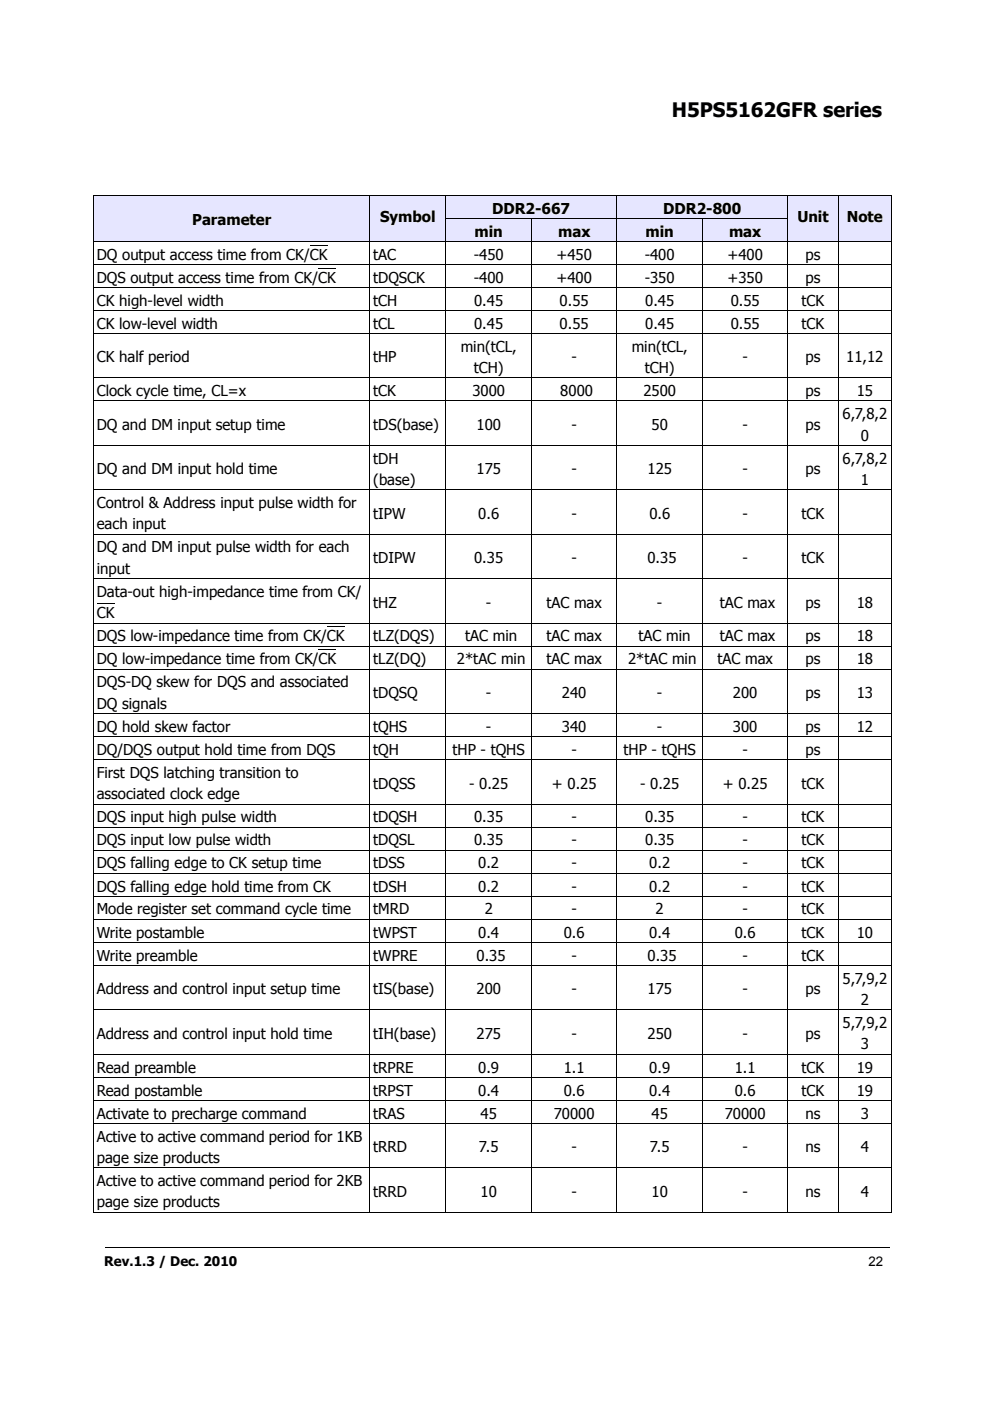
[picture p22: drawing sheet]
<svg xmlns="http://www.w3.org/2000/svg" width="210mm" height="297mm" viewBox="0 0 210 297" stroke-linecap="round" stroke-linejoin="round" font-family="sans-serif">
<defs><g id="words">
<text font-size="4.2" x="142.4" y="24.8">H5PS5162GFR series</text>
<g font-size="3.2">
<text x="40.7" y="47.7">Parameter</text>
<text x="80.6" y="47">Symbol</text>
<text x="104.4" y="45.3">DDR2-667</text>
<text x="140.6" y="45.3">DDR2-800</text>
<text x="169.1" y="47">Unit</text>
<text x="179.6" y="47">Note</text>
<text x="100.6" y="50.2">min</text>
<text x="118.3" y="50.2">max</text>
<text x="136.9" y="50.2">min</text>
<text x="154.6" y="50.2">max</text>
<text x="20.5" y="55">DQ output access time from CK/CK</text>
<text x="20.5" y="59.9">DQS output access time from CK/CK</text>
<text x="79.1" y="55">tAC</text>
<text x="79.1" y="59.9">tDQSCK</text>
<text x="100.5" y="55">-450</text>
<text x="100.5" y="59.9">-400</text>
<text x="118" y="55">+450</text>
<text x="118" y="59.9">+400</text>
<text x="136.7" y="55">-400</text>
<text x="136.7" y="59.9">-350</text>
<text x="154.2" y="55">+400</text>
<text x="154.2" y="59.9">+350</text>
<text x="170.8" y="55">ps</text>
<text x="170.8" y="59.9">ps</text>
<text x="20.5" y="64.8">CK high-level width</text>
<text x="79.1" y="64.8">tCH</text>
<text x="100.5" y="64.8">0.45</text>
<text x="118.7" y="64.8">0.55</text>
<text x="136.8" y="64.8">0.45</text>
<text x="154.9" y="64.8">0.55</text>
<text x="170" y="64.8">tCK</text>
<text x="20.5" y="69.7">CK low-level width</text>
<text x="79.1" y="69.7">tCL</text>
<text x="100.5" y="69.7">0.45</text>
<text x="118.7" y="69.7">0.55</text>
<text x="136.8" y="69.7">0.45</text>
<text x="154.9" y="69.7">0.55</text>
<text x="170" y="69.7">tCK</text>
<text x="20.5" y="76.9">CK half period</text>
<text x="79.1" y="76.9">tHP</text>
<text x="97.7" y="74.6">min(tCL,</text>
<text x="121.2" y="76.9">-</text>
<text x="133.9" y="74.6">min(tCL,</text>
<text x="157.4" y="76.9">-</text>
<text x="170.8" y="76.9">ps</text>
<text x="179.4" y="76.9">11,12</text>
<text x="100.5" y="79.1">tCH)</text>
<text x="136.7" y="79.1">tCH)</text>
<text x="20.5" y="84">Clock cycle time, CL=x</text>
<text x="79.1" y="84">tCK</text>
<text x="100.2" y="84">3000</text>
<text x="118.8" y="84">8000</text>
<text x="136.4" y="84">2500</text>
<text x="170.8" y="84">ps</text>
<text x="178.6" y="88.9">6,7,8,2</text>
<text x="181.7" y="84">15</text>
<text x="20.5" y="91.1">DQ and DM input setup time</text>
<text x="79.1" y="91.1">tDS(base)</text>
<text x="101" y="91.1">100</text>
<text x="121.2" y="91.1">-</text>
<text x="138.2" y="91.1">50</text>
<text x="157.4" y="91.1">-</text>
<text x="170.8" y="91.1">ps</text>
<text x="182.5" y="93.4">0</text>
<text x="20.5" y="100.6">DQ and DM input hold time</text>
<text x="79.1" y="98.3">tDH</text>
<text x="101" y="100.6">175</text>
<text x="121.2" y="100.6">-</text>
<text x="137.3" y="100.6">125</text>
<text x="157.4" y="100.6">-</text>
<text x="170.8" y="100.6">ps</text>
<text x="178.6" y="98.3">6,7,8,2</text>
<text x="20.5" y="107.7">Control &amp; Address input pulse width for</text>
<text x="79.1" y="102.8">(base)</text>
<text x="182.5" y="102.8">1</text>
<text x="20.5" y="112.2">each input</text>
<text x="79.1" y="110">tIPW</text>
<text x="101.4" y="110">0.6</text>
<text x="121.2" y="110">-</text>
<text x="137.7" y="110">0.6</text>
<text x="157.4" y="110">-</text>
<text x="170" y="110">tCK</text>
<text x="20.5" y="117.1">DQ and DM input pulse width for each</text>
<text x="79.1" y="119.4">tDIPW</text>
<text x="100.5" y="119.4">0.35</text>
<text x="121.2" y="119.4">-</text>
<text x="137.3" y="119.4">0.35</text>
<text x="157.4" y="119.4">-</text>
<text x="170" y="119.4">tCK</text>
<text x="20.5" y="121.7">input</text>
<text x="20.5" y="126.6">Data-out high-impedance time from CK/</text>
<text x="20.5" y="131.1">CK</text>
<text x="79.1" y="128.8">tHZ</text>
<text x="103" y="128.8">-</text>
<text x="115.9" y="128.8">tAC max</text>
<text x="139.3" y="128.8">-</text>
<text x="152.6" y="128.8">tAC max</text>
<text x="170.8" y="128.8">ps</text>
<text x="181.7" y="128.8">18</text>
<text x="20.5" y="136">DQS low-impedance time from CK/CK</text>
<text x="79.1" y="136">tLZ(DQS)</text>
<text x="98.6" y="136">tAC min</text>
<text x="115.9" y="136">tAC max</text>
<text x="135.4" y="136">tAC min</text>
<text x="152.6" y="136">tAC max</text>
<text x="170.8" y="136">ps</text>
<text x="181.7" y="136">18</text>
<text x="20.5" y="140.9">DQ low-impedance time from CK/CK</text>
<text x="79.1" y="140.9">tLZ(DQ)</text>
<text x="96.9" y="140.9">2*tAC min</text>
<text x="115.9" y="140.9">tAC max</text>
<text x="133.2" y="140.9">2*tAC min</text>
<text x="152.2" y="140.9">tAC max</text>
<text x="170.8" y="140.9">ps</text>
<text x="181.7" y="140.9">18</text>
<text x="20.5" y="145.8">DQS-DQ skew for DQS and associated</text>
<text x="79.1" y="148">tDQSQ</text>
<text x="103" y="148">-</text>
<text x="119.1" y="148">240</text>
<text x="139.3" y="148">-</text>
<text x="155.4" y="148">200</text>
<text x="170.8" y="148">ps</text>
<text x="181.7" y="148">13</text>
<text x="20.5" y="150.3">DQ signals</text>
<text x="20.5" y="155.2">DQ hold skew factor</text>
<text x="79.1" y="155.2">tQHS</text>
<text x="103" y="155.2">-</text>
<text x="119.1" y="155.2">340</text>
<text x="139.3" y="155.2">-</text>
<text x="155.4" y="155.2">300</text>
<text x="170.8" y="155.2">ps</text>
<text x="181.7" y="155.2">12</text>
<text x="20.5" y="160">DQ/DQS output hold time from DQS</text>
<text x="79.1" y="160">tQH</text>
<text x="96" y="160">tHP - tQHS</text>
<text x="121.2" y="160">-</text>
<text x="132.2" y="160">tHP - tQHS</text>
<text x="157.4" y="160">-</text>
<text x="170.8" y="160">ps</text>
<text x="20.5" y="164.9">First DQS latching transition to</text>
<text x="79.1" y="167.2">tDQSS</text>
<text x="99.5" y="167.2">- 0.25</text>
<text x="117" y="167.2">+ 0.25</text>
<text x="135.7" y="167.2">- 0.25</text>
<text x="153.3" y="167.2">+ 0.25</text>
<text x="170" y="167.2">tCK</text>
<text x="20.5" y="169.5">associated clock edge</text>
<text x="20.5" y="174.3">DQS input high pulse width</text>
<text x="20.5" y="179.2">DQS input low pulse width</text>
<text x="79.1" y="174.3">tDQSH</text>
<text x="79.1" y="179.2">tDQSL</text>
<text x="100.5" y="174.3">0.35</text>
<text x="100.5" y="179.2">0.35</text>
<text x="121.2" y="174.3">-</text>
<text x="121.2" y="179.2">-</text>
<text x="136.8" y="174.3">0.35</text>
<text x="136.8" y="179.2">0.35</text>
<text x="157.4" y="174.3">-</text>
<text x="157.4" y="179.2">-</text>
<text x="170" y="174.3">tCK</text>
<text x="170" y="179.2">tCK</text>
<text x="20.5" y="184.1">DQS falling edge to CK setup time</text>
<text x="79.1" y="184.1">tDSS</text>
<text x="101.4" y="184.1">0.2</text>
<text x="121.2" y="184.1">-</text>
<text x="137.7" y="184.1">0.2</text>
<text x="157.4" y="184.1">-</text>
<text x="170" y="184.1">tCK</text>
<text x="20.5" y="189">DQS falling edge hold time from CK</text>
<text x="79.1" y="189">tDSH</text>
<text x="101.4" y="189">0.2</text>
<text x="121.2" y="189">-</text>
<text x="137.7" y="189">0.2</text>
<text x="157.4" y="189">-</text>
<text x="170" y="189">tCK</text>
<text x="20.5" y="193.9">Mode register set command cycle time</text>
<text x="79.1" y="193.9">tMRD</text>
<text x="102.8" y="193.9">2</text>
<text x="121.2" y="193.9">-</text>
<text x="139" y="193.9">2</text>
<text x="157.4" y="193.9">-</text>
<text x="170" y="193.9">tCK</text>
<text x="20.5" y="198.8">Write postamble</text>
<text x="20.5" y="203.7">Write preamble</text>
<text x="79.1" y="198.8">tWPST</text>
<text x="79.1" y="203.7">tWPRE</text>
<text x="101.1" y="203.7">0.35</text>
<text x="101.4" y="198.8">0.4</text>
<text x="119.5" y="198.8">0.6</text>
<text x="121.2" y="203.7">-</text>
<text x="137.3" y="203.7">0.35</text>
<text x="137.7" y="198.8">0.4</text>
<text x="155.8" y="198.8">0.6</text>
<text x="157.4" y="203.7">-</text>
<text x="170" y="198.8">tCK</text>
<text x="170" y="203.7">tCK</text>
<text x="181.7" y="198.8">10</text>
<text x="178.6" y="208.6">5,7,9,2</text>
<text x="20.5" y="210.8">Address and control input setup time</text>
<text x="79.1" y="210.8">tIS(base)</text>
<text x="101" y="210.8">200</text>
<text x="121.2" y="210.8">-</text>
<text x="137.3" y="210.8">175</text>
<text x="157.4" y="210.8">-</text>
<text x="170.8" y="210.8">ps</text>
<text x="182.5" y="213.1">2</text>
<text x="20.5" y="220.2">Address and control input hold time</text>
<text x="79.1" y="220.2">tIH(base)</text>
<text x="101" y="220.2">275</text>
<text x="121.2" y="220.2">-</text>
<text x="137.3" y="220.2">250</text>
<text x="157.4" y="220.2">-</text>
<text x="170.8" y="220.2">ps</text>
<text x="178.6" y="218">5,7,9,2</text>
<text x="20.5" y="227.4">Read preamble</text>
<text x="79.1" y="227.4">tRPRE</text>
<text x="101.4" y="227.4">0.9</text>
<text x="119.5" y="227.4">1.1</text>
<text x="137.7" y="227.4">0.9</text>
<text x="155.8" y="227.4">1.1</text>
<text x="170" y="227.4">tCK</text>
<text x="181.7" y="227.4">19</text>
<text x="182.5" y="222.5">3</text>
<text x="20.5" y="232.3">Read postamble</text>
<text x="79.1" y="232.3">tRPST</text>
<text x="101.4" y="232.3">0.4</text>
<text x="119.5" y="232.3">0.6</text>
<text x="137.7" y="232.3">0.4</text>
<text x="155.8" y="232.3">0.6</text>
<text x="170" y="232.3">tCK</text>
<text x="181.7" y="232.3">19</text>
<text x="20.5" y="237.2">Activate to precharge command</text>
<text x="79.1" y="237.2">tRAS</text>
<text x="101.9" y="237.2">45</text>
<text x="117.4" y="237.2">70000</text>
<text x="138.2" y="237.2">45</text>
<text x="153.7" y="237.2">70000</text>
<text x="170.8" y="237.2">ns</text>
<text x="182.5" y="237.2">3</text>
<text x="20.5" y="242">Active to active command period for 1KB</text>
<text x="79.1" y="244.3">tRRD</text>
<text x="101.5" y="244.3">7.5</text>
<text x="121.2" y="244.3">-</text>
<text x="137.8" y="244.3">7.5</text>
<text x="157.4" y="244.3">-</text>
<text x="170.8" y="244.3">ns</text>
<text x="182.5" y="244.3">4</text>
<text x="20.5" y="246.6">page size products</text>
<text x="20.5" y="251.5">Active to active command period for 2KB</text>
<text x="20.5" y="256">page size products</text>
<text x="79.1" y="253.7">tRRD</text>
<text x="101.9" y="253.7">10</text>
<text x="121.2" y="253.7">-</text>
<text x="138.2" y="253.7">10</text>
<text x="157.4" y="253.7">-</text>
<text x="170.8" y="253.7">ns</text>
<text x="182.5" y="253.7">4</text>
</g>
<g font-size="2.8">
<text x="22.1" y="268.5">Rev.1.3 / Dec. 2010</text>
<text x="184.1" y="268.5">22</text>
</g>
</g></defs>
<path d="M22.2 264.4l.1 .2z" fill="#000"/>
<path d="M22.3 264.5h166.3" fill="none" stroke="#000" stroke-width=".21"/>
<g fill="#fff">
<path d="M22 20.8h29.8v12.2h-29.8z"/>
<path d="M21.5 33.3h167v.9h-167z"/>
</g>
<g fill="#e6e6ff">
<path d="M19.8 41.4h58.6v9.8h-58.6z"/>
<path d="M78.4 41.4h16.1v9.8h-16.1z"/>
<path d="M94.5 41.4h36.2v4.9h-36.2z"/>
<path d="M130.7 41.4h36.3v4.9h-36.3z"/>
<path d="M167 41.4h10.7v9.8h-10.7z"/>
<path d="M177.7 41.4h11.3v9.8h-11.3z"/>
<path d="M94.5 46.3h18.2v4.9h-18.2z"/>
<path d="M112.7 46.3h18v4.9h-18z"/>
<path d="M130.7 46.3h18.3v4.9h-18.3z"/>
<path d="M149 46.3h18v4.9h-18z"/>
</g>
<path d="M19.8 51.2h58.6v4.8h-58.6z" fill="#fff"/>
<path d="M65.7 52h3.7" fill="none" stroke="#000" stroke-width=".21"/>
<g fill="#fff">
<path d="M78.4 51.2h16.1v4.8h-16.1z"/>
<path d="M94.5 51.2h18.2v4.8h-18.2z"/>
<path d="M112.7 51.2h18v4.8h-18z"/>
<path d="M130.7 51.2h18.3v4.8h-18.3z"/>
<path d="M149 51.2h18v4.8h-18z"/>
<path d="M167 51.2h10.7v4.8h-10.7z"/>
<path d="M177.7 51.2h11.3v4.8h-11.3z"/>
<path d="M19.8 56h58.6v4.9h-58.6z"/>
</g>
<path d="M67.5 56.9h3.7" fill="none" stroke="#000" stroke-width=".21"/>
<g fill="#fff">
<path d="M78.4 56h16.1v4.9h-16.1z"/>
<path d="M94.5 56h18.2v4.9h-18.2z"/>
<path d="M112.7 56h18v4.9h-18z"/>
<path d="M130.7 56h18.3v4.9h-18.3z"/>
<path d="M149 56h18v4.9h-18z"/>
<path d="M167 56h10.7v4.9h-10.7z"/>
<path d="M177.7 56h11.3v4.9h-11.3z"/>
<path d="M19.8 60.9h58.6v4.9h-58.6z"/>
<path d="M78.4 60.9h16.1v4.9h-16.1z"/>
<path d="M94.5 60.9h18.2v4.9h-18.2z"/>
<path d="M112.7 60.9h18v4.9h-18z"/>
<path d="M130.7 60.9h18.3v4.9h-18.3z"/>
<path d="M149 60.9h18v4.9h-18z"/>
<path d="M167 60.9h10.7v4.9h-10.7z"/>
<path d="M177.7 60.9h11.3v4.9h-11.3z"/>
<path d="M19.8 65.8h58.6v4.9h-58.6z"/>
<path d="M78.4 65.8h16.1v4.9h-16.1z"/>
<path d="M94.5 65.8h18.2v4.9h-18.2z"/>
<path d="M112.7 65.8h18v4.9h-18z"/>
<path d="M130.7 65.8h18.3v4.9h-18.3z"/>
<path d="M149 65.8h18v4.9h-18z"/>
<path d="M167 65.8h10.7v4.9h-10.7z"/>
<path d="M177.7 65.8h11.3v4.9h-11.3z"/>
<path d="M19.8 70.7h58.6v9.4h-58.6z"/>
<path d="M78.4 70.7h16.1v9.4h-16.1z"/>
<path d="M94.5 70.7h18.2v9.4h-18.2z"/>
<path d="M112.7 70.7h18v9.4h-18z"/>
<path d="M130.7 70.7h18.3v9.4h-18.3z"/>
<path d="M149 70.7h18v9.4h-18z"/>
<path d="M167 70.7h10.7v9.4h-10.7z"/>
<path d="M177.7 70.7h11.3v9.4h-11.3z"/>
<path d="M19.8 80.1h58.6v4.9h-58.6z"/>
<path d="M78.4 80.1h16.1v4.9h-16.1z"/>
<path d="M130.7 80.1h18.3v4.9h-18.3z"/>
<path d="M167 80.1h10.7v4.9h-10.7z"/>
<path d="M177.7 80.1h11.3v4.9h-11.3z"/>
<path d="M19.8 85h58.6v9.4h-58.6z"/>
<path d="M78.4 85h16.1v9.4h-16.1z"/>
<path d="M149 85h18v9.4h-18z"/>
<path d="M167 85h10.7v9.4h-10.7z"/>
<path d="M177.7 85h11.3v9.4h-11.3z"/>
<path d="M19.8 94.4h58.6v9.4h-58.6z"/>
<path d="M78.4 94.4h16.1v9.4h-16.1z"/>
<path d="M149 94.4h18v9.4h-18z"/>
<path d="M167 94.4h10.7v9.4h-10.7z"/>
<path d="M177.7 94.4h11.3v9.4h-11.3z"/>
<path d="M19.8 103.8h58.6v9.5h-58.6z"/>
<path d="M78.4 103.8h16.1v9.5h-16.1z"/>
<path d="M149 103.8h18v9.5h-18z"/>
<path d="M167 103.8h10.7v9.5h-10.7z"/>
<path d="M177.7 103.8h11.3v9.5h-11.3z"/>
<path d="M19.8 113.3h58.6v9.4h-58.6z"/>
<path d="M78.4 113.3h16.1v9.4h-16.1z"/>
<path d="M149 113.3h18v9.4h-18z"/>
<path d="M167 113.3h10.7v9.4h-10.7z"/>
<path d="M177.7 113.3h11.3v9.4h-11.3z"/>
<path d="M19.8 122.7h58.6v9.4h-58.6z"/>
</g>
<path d="M20.5 128h3.8" fill="none" stroke="#000" stroke-width=".21"/>
<g fill="#fff">
<path d="M78.4 122.7h16.1v9.4h-16.1z"/>
<path d="M167 122.7h10.7v9.4h-10.7z"/>
<path d="M177.7 122.7h11.3v9.4h-11.3z"/>
<path d="M19.8 132.1h58.6v4.9h-58.6z"/>
</g>
<path d="M69.3 132.9h3.8" fill="none" stroke="#000" stroke-width=".21"/>
<g fill="#fff">
<path d="M78.4 132.1h16.1v4.9h-16.1z"/>
<path d="M167 132.1h10.7v4.9h-10.7z"/>
<path d="M177.7 132.1h11.3v4.9h-11.3z"/>
<path d="M19.8 137h58.6v4.9h-58.6z"/>
</g>
<path d="M67.5 137.8h3.8" fill="none" stroke="#000" stroke-width=".21"/>
<g fill="#fff">
<path d="M78.4 137h16.1v4.9h-16.1z"/>
<path d="M167 137h10.7v4.9h-10.7z"/>
<path d="M177.7 137h11.3v4.9h-11.3z"/>
<path d="M19.8 141.9h58.6v9.4h-58.6z"/>
<path d="M78.4 141.9h16.1v9.4h-16.1z"/>
<path d="M130.7 141.9h18.3v9.4h-18.3z"/>
<path d="M167 141.9h10.7v9.4h-10.7z"/>
<path d="M177.7 141.9h11.3v9.4h-11.3z"/>
<path d="M19.8 151.3h58.6v4.9h-58.6z"/>
<path d="M78.4 151.3h16.1v4.9h-16.1z"/>
<path d="M130.7 151.3h18.3v4.9h-18.3z"/>
<path d="M167 151.3h10.7v4.9h-10.7z"/>
<path d="M177.7 151.3h11.3v4.9h-11.3z"/>
<path d="M19.8 156.2h58.6v4.9h-58.6z"/>
<path d="M78.4 156.2h16.1v4.9h-16.1z"/>
<path d="M94.5 156.2h18.2v4.9h-18.2z"/>
<path d="M112.7 156.2h18v4.9h-18z"/>
<path d="M130.7 156.2h18.3v4.9h-18.3z"/>
<path d="M149 156.2h18v4.9h-18z"/>
<path d="M167 156.2h10.7v4.9h-10.7z"/>
<path d="M177.7 156.2h11.3v4.9h-11.3z"/>
<path d="M19.8 161.1h58.6v9.4h-58.6z"/>
<path d="M78.4 161.1h16.1v9.4h-16.1z"/>
<path d="M94.5 161.1h18.2v9.4h-18.2z"/>
<path d="M112.7 161.1h18v9.4h-18z"/>
<path d="M130.7 161.1h18.3v9.4h-18.3z"/>
<path d="M149 161.1h18v9.4h-18z"/>
<path d="M167 161.1h10.7v9.4h-10.7z"/>
<path d="M177.7 161.1h11.3v9.4h-11.3z"/>
<path d="M19.8 170.5h58.6v4.9h-58.6z"/>
<path d="M78.4 170.5h16.1v4.9h-16.1z"/>
<path d="M94.5 170.5h18.2v4.9h-18.2z"/>
<path d="M112.7 170.5h18v4.9h-18z"/>
<path d="M130.7 170.5h18.3v4.9h-18.3z"/>
<path d="M149 170.5h18v4.9h-18z"/>
<path d="M167 170.5h10.7v4.9h-10.7z"/>
<path d="M177.7 170.5h11.3v4.9h-11.3z"/>
<path d="M19.8 175.4h58.6v4.9h-58.6z"/>
<path d="M78.4 175.4h16.1v4.9h-16.1z"/>
<path d="M94.5 175.4h18.2v4.9h-18.2z"/>
<path d="M112.7 175.4h18v4.9h-18z"/>
<path d="M130.7 175.4h18.3v4.9h-18.3z"/>
<path d="M149 175.4h18v4.9h-18z"/>
<path d="M167 175.4h10.7v4.9h-10.7z"/>
<path d="M177.7 175.4h11.3v4.9h-11.3z"/>
<path d="M19.8 180.3h58.6v4.8h-58.6z"/>
<path d="M78.4 180.3h16.1v4.8h-16.1z"/>
<path d="M94.5 180.3h18.2v4.8h-18.2z"/>
<path d="M112.7 180.3h18v4.8h-18z"/>
<path d="M130.7 180.3h18.3v4.8h-18.3z"/>
<path d="M149 180.3h18v4.8h-18z"/>
<path d="M167 180.3h10.7v4.8h-10.7z"/>
<path d="M177.7 180.3h11.3v4.8h-11.3z"/>
<path d="M19.8 185.1h58.6v4.9h-58.6z"/>
<path d="M78.4 185.1h16.1v4.9h-16.1z"/>
<path d="M94.5 185.1h18.2v4.9h-18.2z"/>
<path d="M112.7 185.1h18v4.9h-18z"/>
<path d="M130.7 185.1h18.3v4.9h-18.3z"/>
<path d="M149 185.1h18v4.9h-18z"/>
<path d="M167 185.1h10.7v4.9h-10.7z"/>
<path d="M177.7 185.1h11.3v4.9h-11.3z"/>
<path d="M19.8 190h58.6v4.9h-58.6z"/>
<path d="M78.4 190h16.1v4.9h-16.1z"/>
<path d="M94.5 190h18.2v4.9h-18.2z"/>
<path d="M112.7 190h18v4.9h-18z"/>
<path d="M130.7 190h18.3v4.9h-18.3z"/>
<path d="M149 190h18v4.9h-18z"/>
<path d="M167 190h10.7v4.9h-10.7z"/>
<path d="M177.7 190h11.3v4.9h-11.3z"/>
<path d="M19.8 194.9h58.6v4.9h-58.6z"/>
<path d="M78.4 194.9h16.1v4.9h-16.1z"/>
<path d="M94.5 194.9h18.2v4.9h-18.2z"/>
<path d="M112.7 194.9h18v4.9h-18z"/>
<path d="M130.7 194.9h18.3v4.9h-18.3z"/>
<path d="M149 194.9h18v4.9h-18z"/>
<path d="M167 194.9h10.7v4.9h-10.7z"/>
<path d="M177.7 194.9h11.3v4.9h-11.3z"/>
<path d="M19.8 199.8h58.6v4.9h-58.6z"/>
<path d="M78.4 199.8h16.1v4.9h-16.1z"/>
<path d="M94.5 199.8h18.2v4.9h-18.2z"/>
<path d="M112.7 199.8h18v4.9h-18z"/>
<path d="M130.7 199.8h18.3v4.9h-18.3z"/>
<path d="M149 199.8h18v4.9h-18z"/>
<path d="M167 199.8h10.7v4.9h-10.7z"/>
<path d="M177.7 199.8h11.3v4.9h-11.3z"/>
<path d="M19.8 204.7h58.6v9.4h-58.6z"/>
<path d="M78.4 204.7h16.1v9.4h-16.1z"/>
<path d="M94.5 204.7h18.2v9.4h-18.2z"/>
<path d="M112.7 204.7h18v9.4h-18z"/>
<path d="M149 204.7h18v9.4h-18z"/>
<path d="M167 204.7h10.7v9.4h-10.7z"/>
<path d="M177.7 204.7h11.3v9.4h-11.3z"/>
<path d="M19.8 214.1h58.6v9.4h-58.6z"/>
<path d="M78.4 214.1h16.1v9.4h-16.1z"/>
<path d="M94.5 214.1h18.2v9.4h-18.2z"/>
<path d="M112.7 214.1h18v9.4h-18z"/>
<path d="M149 214.1h18v9.4h-18z"/>
<path d="M167 214.1h10.7v9.4h-10.7z"/>
<path d="M177.7 214.1h11.3v9.4h-11.3z"/>
<path d="M19.8 223.5h58.6v4.9h-58.6z"/>
<path d="M78.4 223.5h16.1v4.9h-16.1z"/>
<path d="M94.5 223.5h18.2v4.9h-18.2z"/>
<path d="M112.7 223.5h18v4.9h-18z"/>
<path d="M130.7 223.5h18.3v4.9h-18.3z"/>
<path d="M149 223.5h18v4.9h-18z"/>
<path d="M167 223.5h10.7v4.9h-10.7z"/>
<path d="M177.7 223.5h11.3v4.9h-11.3z"/>
<path d="M19.8 228.4h58.6v4.9h-58.6z"/>
<path d="M78.4 228.4h16.1v4.9h-16.1z"/>
<path d="M94.5 228.4h18.2v4.9h-18.2z"/>
<path d="M112.7 228.4h18v4.9h-18z"/>
<path d="M130.7 228.4h18.3v4.9h-18.3z"/>
<path d="M149 228.4h18v4.9h-18z"/>
<path d="M167 228.4h10.7v4.9h-10.7z"/>
<path d="M177.7 228.4h11.3v4.9h-11.3z"/>
<path d="M19.8 233.3h58.6v4.9h-58.6z"/>
<path d="M78.4 233.3h16.1v4.9h-16.1z"/>
<path d="M94.5 233.3h18.2v4.9h-18.2z"/>
<path d="M112.7 233.3h18v4.9h-18z"/>
<path d="M130.7 233.3h18.3v4.9h-18.3z"/>
<path d="M149 233.3h18v4.9h-18z"/>
<path d="M167 233.3h10.7v4.9h-10.7z"/>
<path d="M177.7 233.3h11.3v4.9h-11.3z"/>
<path d="M19.8 238.2h58.6v9.4h-58.6z"/>
<path d="M78.4 238.2h16.1v9.4h-16.1z"/>
<path d="M94.5 238.2h18.2v9.4h-18.2z"/>
<path d="M112.7 238.2h18v9.4h-18z"/>
<path d="M149 238.2h18v9.4h-18z"/>
<path d="M167 238.2h10.7v9.4h-10.7z"/>
<path d="M177.7 238.2h11.3v9.4h-11.3z"/>
<path d="M19.8 247.6h58.6v9.4h-58.6z"/>
<path d="M78.4 247.6h16.1v9.4h-16.1z"/>
<path d="M94.5 247.6h18.2v9.4h-18.2z"/>
<path d="M112.7 247.6h18v9.4h-18z"/>
<path d="M149 247.6h18v9.4h-18z"/>
<path d="M167 247.6h10.7v9.4h-10.7z"/>
<path d="M177.7 247.6h11.3v9.4h-11.3z"/>
</g>
<g fill="none" stroke="#000" stroke-width=".21">
<path d="M19.7 41.4h169.4M19.7 51.2h169.4M19.7 56h169.4M19.8 41.5v215.4M78.4 41.3v215.8M94.4 46.3h72.7M94.5 41.3v215.8M112.7 46.2v210.9M130.7 41.3v215.8M149 46.2v210.9M167 41.3v215.8M177.7 41.3v215.8"/>
<path d="M189 41.5v215.4M19.7 60.9h169.4M19.7 65.8h169.4M19.7 70.7h169.4M19.7 80.1h169.4M19.7 85h169.4M19.7 94.4h169.4M19.7 103.8h169.4M19.7 113.3h169.4M19.7 122.7h169.4M19.7 132.1h169.4M19.7 137h169.4"/>
<path d="M19.7 141.9h169.4M19.7 151.3h169.4M19.7 156.2h169.4M19.7 161.1h169.4M19.7 170.5h169.4M19.7 175.4h169.4M19.7 180.3h169.4M19.7 185.1h169.4M19.7 190h169.4M19.7 194.9h169.4M19.7 199.8h169.4M19.7 204.7h169.4"/>
<path d="M19.7 214.1h169.4M19.7 223.5h169.4M19.7 228.4h169.4M19.7 233.3h169.4M19.7 238.2h169.4M19.7 247.6h169.4M19.7 257h169.4"/>
</g>
<use href="#words"/>
</svg>
